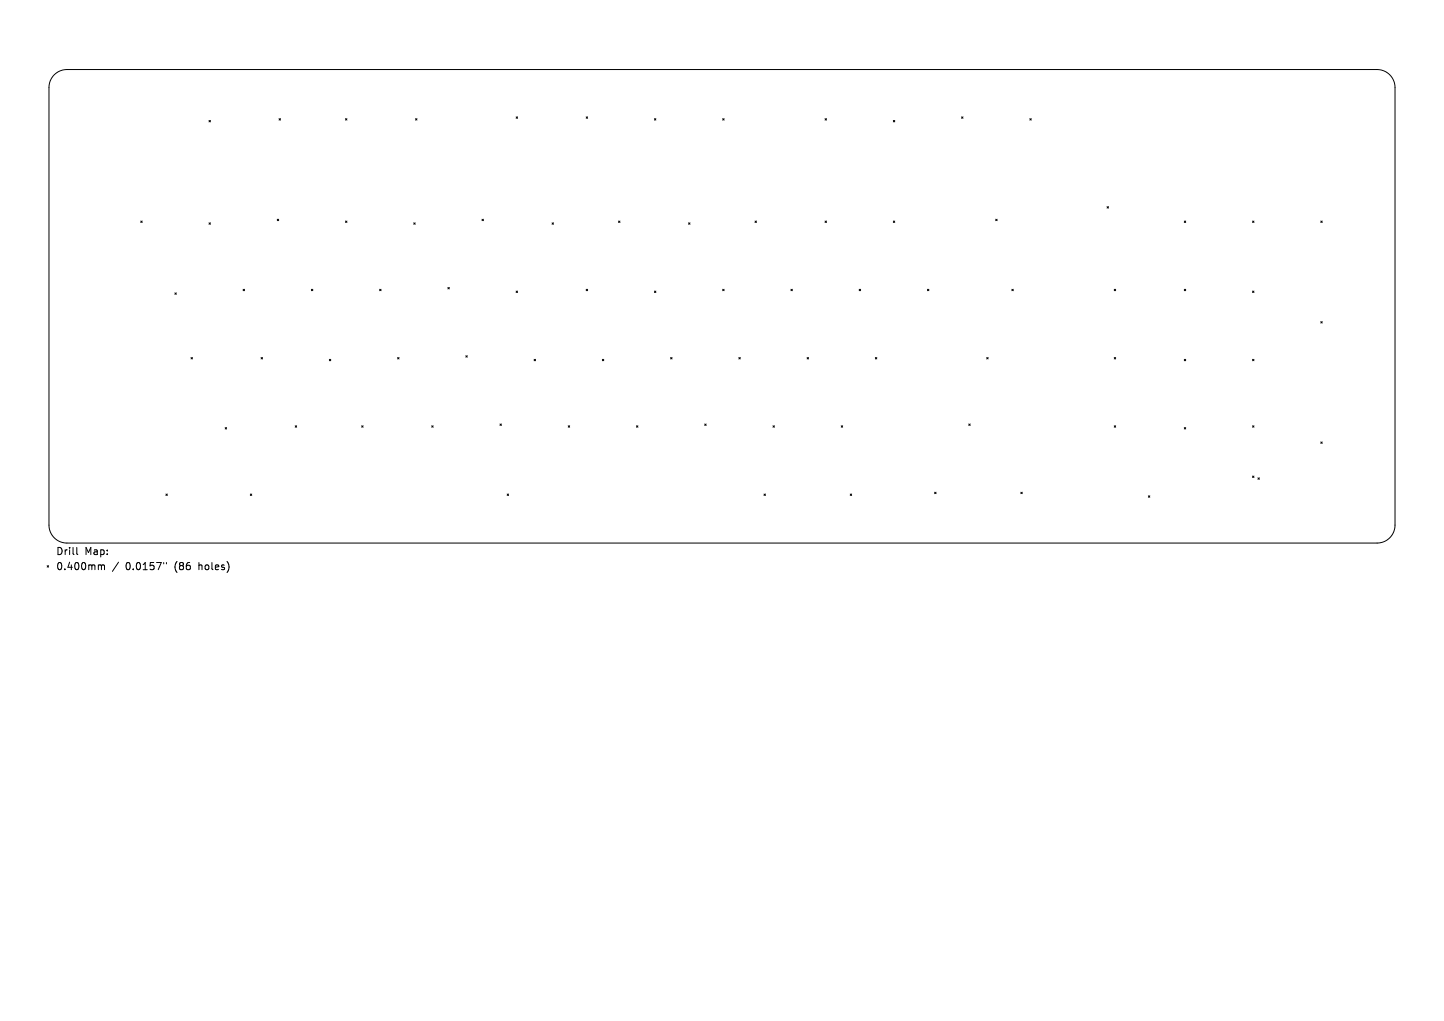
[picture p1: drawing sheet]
<svg xmlns="http://www.w3.org/2000/svg" width="297mm" height="210mm" viewBox="0 0 297 210" stroke-linecap="round" stroke-linejoin="round" font-family="sans-serif">
<defs><g id="words">
<g font-size="2.1">
<text x="11.5" y="114.4">Drill</text>
<text x="11.5" y="117.5">0.400mm</text>
<text x="17.4" y="114.4">Map:</text>
<text x="25.8" y="117.5">0.0157&quot;</text>
<text x="36" y="117.5">(86</text>
<text x="41.1" y="117.5">holes)</text>
</g>
</g></defs>
<g fill="none" stroke="#000" stroke-width=".21">
<path d="M11.2 15.4a3.7 3.7 0 0 1 2.6-1.1h269.4a3.7 3.7 0 0 1 3.7 3.7v90a3.7 3.7 0 0 1-3.7 3.7h-269.4a3.7 3.7 0 0 1-3.7-3.7v-90a3.7 3.7 0 0 1 1.1-2.6zM43 24.8l.3 .3M43.3 24.8l-.3 .3M57.4 24.4l.3 .3M57.7 24.4l-.3 .3M71.1 24.4l.3 .3M71.4 24.4l-.3 .3M85.5 24.4l.3 .3M85.8 24.4l-.3 .3M106.2 24l.3 .3M106.5 24l-.3 .3M120.6 24l.3 .3"/>
<path d="M120.9 24l-.3 .3M134.6 24.4l.3 .3M134.9 24.4l-.3 .3M148.6 24.4l.3 .3M148.9 24.4l-.3 .3M169.7 24.4l.3 .3M170 24.4l-.3 .3M183.7 24.8l.3 .3M184 24.8l-.3 .3M197.8 24l.3 .3M198.1 24l-.3 .3M211.8 24.4l.3 .3"/>
<path d="M212.1 24.4l-.3 .3M29 45.5l.2 .3M29.2 45.5l-.2 .3M43 45.8l.3 .3M43.3 45.8l-.3 .3M50 59.5l.3 .3M50.3 59.5l-.3 .3M57 45.1l.3 .3M57.3 45.1l-.3 .3M64 59.5l.3 .3M64.3 59.5l-.3 .3M71.1 45.5l.3 .3"/>
<path d="M71.4 45.5l-.3 .3M78.1 59.5l.3 .3M78.4 59.5l-.3 .3M85.1 45.8l.3 .3M85.4 45.8l-.3 .3M92.1 59.1l.3 .3M92.4 59.1l-.3 .3M99.1 45.1l.3 .3M99.4 45.1l-.3 .3M106.2 59.9l.3 .3M106.5 59.9l-.3 .3M113.5 45.8l.3 .3"/>
<path d="M113.8 45.8l-.3 .3M120.6 59.5l.3 .3M120.9 59.5l-.3 .3M127.2 45.5l.3 .3M127.5 45.5l-.3 .3M134.6 59.9l.3 .3M134.9 59.9l-.3 .3M141.6 45.8l.3 .3M141.9 45.8l-.3 .3M148.6 59.5l.3 .3M148.9 59.5l-.3 .3M155.3 45.5l.3 .3"/>
<path d="M155.6 45.5l-.3 .3M162.7 59.5l.3 .3M163 59.5l-.3 .3M169.7 45.5l.3 .3M170 45.5l-.3 .3M176.7 59.5l.3 .3M177 59.5l-.3 .3M183.7 45.5l.3 .3M184 45.5l-.3 .3M190.8 59.5l.3 .3M191.1 59.5l-.3 .3M204.8 45.1l.3 .3"/>
<path d="M205.1 45.1l-.3 .3M208.1 59.5l.3 .3M208.4 59.5l-.3 .3M227.7 42.5l.3 .3M228 42.5l-.3 .3M229.2 59.5l.3 .3M229.5 59.5l-.3 .3M243.6 45.5l.3 .3M243.6 59.5l.3 .3M243.9 45.5l-.3 .3M243.9 59.5l-.3 .3M257.6 45.5l.3 .3"/>
<path d="M257.6 59.9l.3 .3M257.9 59.9l-.3 .3M257.9 45.5l-.3 .3M271.7 45.5l.3 .3M272 45.5l-.3 .3M36 60.2l.3 .3M36.3 60.2l-.3 .3M39.3 73.5l.3 .3M39.6 73.5l-.3 .3M53.7 73.5l.3 .3M54 73.5l-.3 .3M67.7 73.9l.3 .3"/>
<path d="M68 73.9l-.3 .3M81.8 73.5l.3 .3M82.1 73.5l-.3 .3M95.8 73.2l.3 .3M96.1 73.2l-.3 .3M109.9 73.9l.3 .3M110.2 73.9l-.3 .3M123.9 73.9l.3 .3M124.2 73.9l-.3 .3M137.9 73.5l.3 .3M138.2 73.5l-.3 .3M152 73.5l.3 .3"/>
<path d="M152.3 73.5l-.3 .3M166 73.5l.3 .3M166.3 73.5l-.3 .3M180 73.5l.3 .3M180.3 73.5l-.3 .3M202.9 73.5l.3 .3M203.2 73.5l-.3 .3M229.2 73.5l.3 .3M229.5 73.5l-.3 .3M243.6 73.9l.3 .3M243.9 73.9l-.3 .3M257.6 73.9l.3 .3"/>
<path d="M257.9 73.9l-.3 .3M271.7 66.2l.3 .2M272 66.2l-.3 .2M46.3 87.9l.3 .3M46.6 87.9l-.3 .3M60.7 87.6l.3 .3M61 87.6l-.3 .3M74.4 87.6l.3 .3M74.7 87.6l-.3 .3M88.8 87.6l.3 .3M89.1 87.6l-.3 .3M102.8 87.2l.3 .3"/>
<path d="M103.1 87.2l-.3 .3M116.9 87.6l.3 .3M117.2 87.6l-.3 .3M130.9 87.6l.3 .3M131.2 87.6l-.3 .3M144.9 87.2l.3 .3M145.2 87.2l-.3 .3M159 87.6l.3 .3M159.3 87.6l-.3 .3M173 87.6l.3 .3M173.3 87.6l-.3 .3M199.3 87.2l.3 .3"/>
<path d="M199.6 87.2l-.3 .3M229.2 87.6l.3 .3M229.5 87.6l-.3 .3M243.6 87.9l.3 .3M243.9 87.9l-.3 .3M257.6 87.6l.3 .3M257.6 97.9l.3 .3M257.9 87.6l-.3 .3M257.9 97.9l-.3 .3M258.7 98.3l.3 .3M259 98.3l-.3 .3M271.7 90.9l.3 .3"/>
<path d="M272 90.9l-.3 .3M9.7 116.4l.3 .3M10 116.4l-.3 .3M15.8 112.6v1.3l.2 .2M20.4 116.2l.5 .2M20.9 116.4l.2-.2 .3 .1 .1 .9M20.9 116.4v.8M24.4 115.6l-1.3 1.9M33.7 115.7v.3M34.1 101.6l.3 .3M34.2 115.7v.3M34.4 101.6l-.3 .3"/>
<path d="M51.5 101.6l.3 .3M51.8 101.6l-.3 .3M104.3 101.6l.3 .3M104.6 101.6l-.3 .3M157.1 101.6l.3 .3M157.4 101.6l-.3 .3M174.9 101.6l.3 .3M175.2 101.6l-.3 .3M192.2 101.2l.3 .3M192.5 101.2l-.3 .3M210 101.2l.3 .3M210.3 101.2l-.3 .3"/>
<path d="M236.2 102l.3 .3M236.5 102l-.3 .3"/>
</g>
<use href="#words"/>
</svg>
